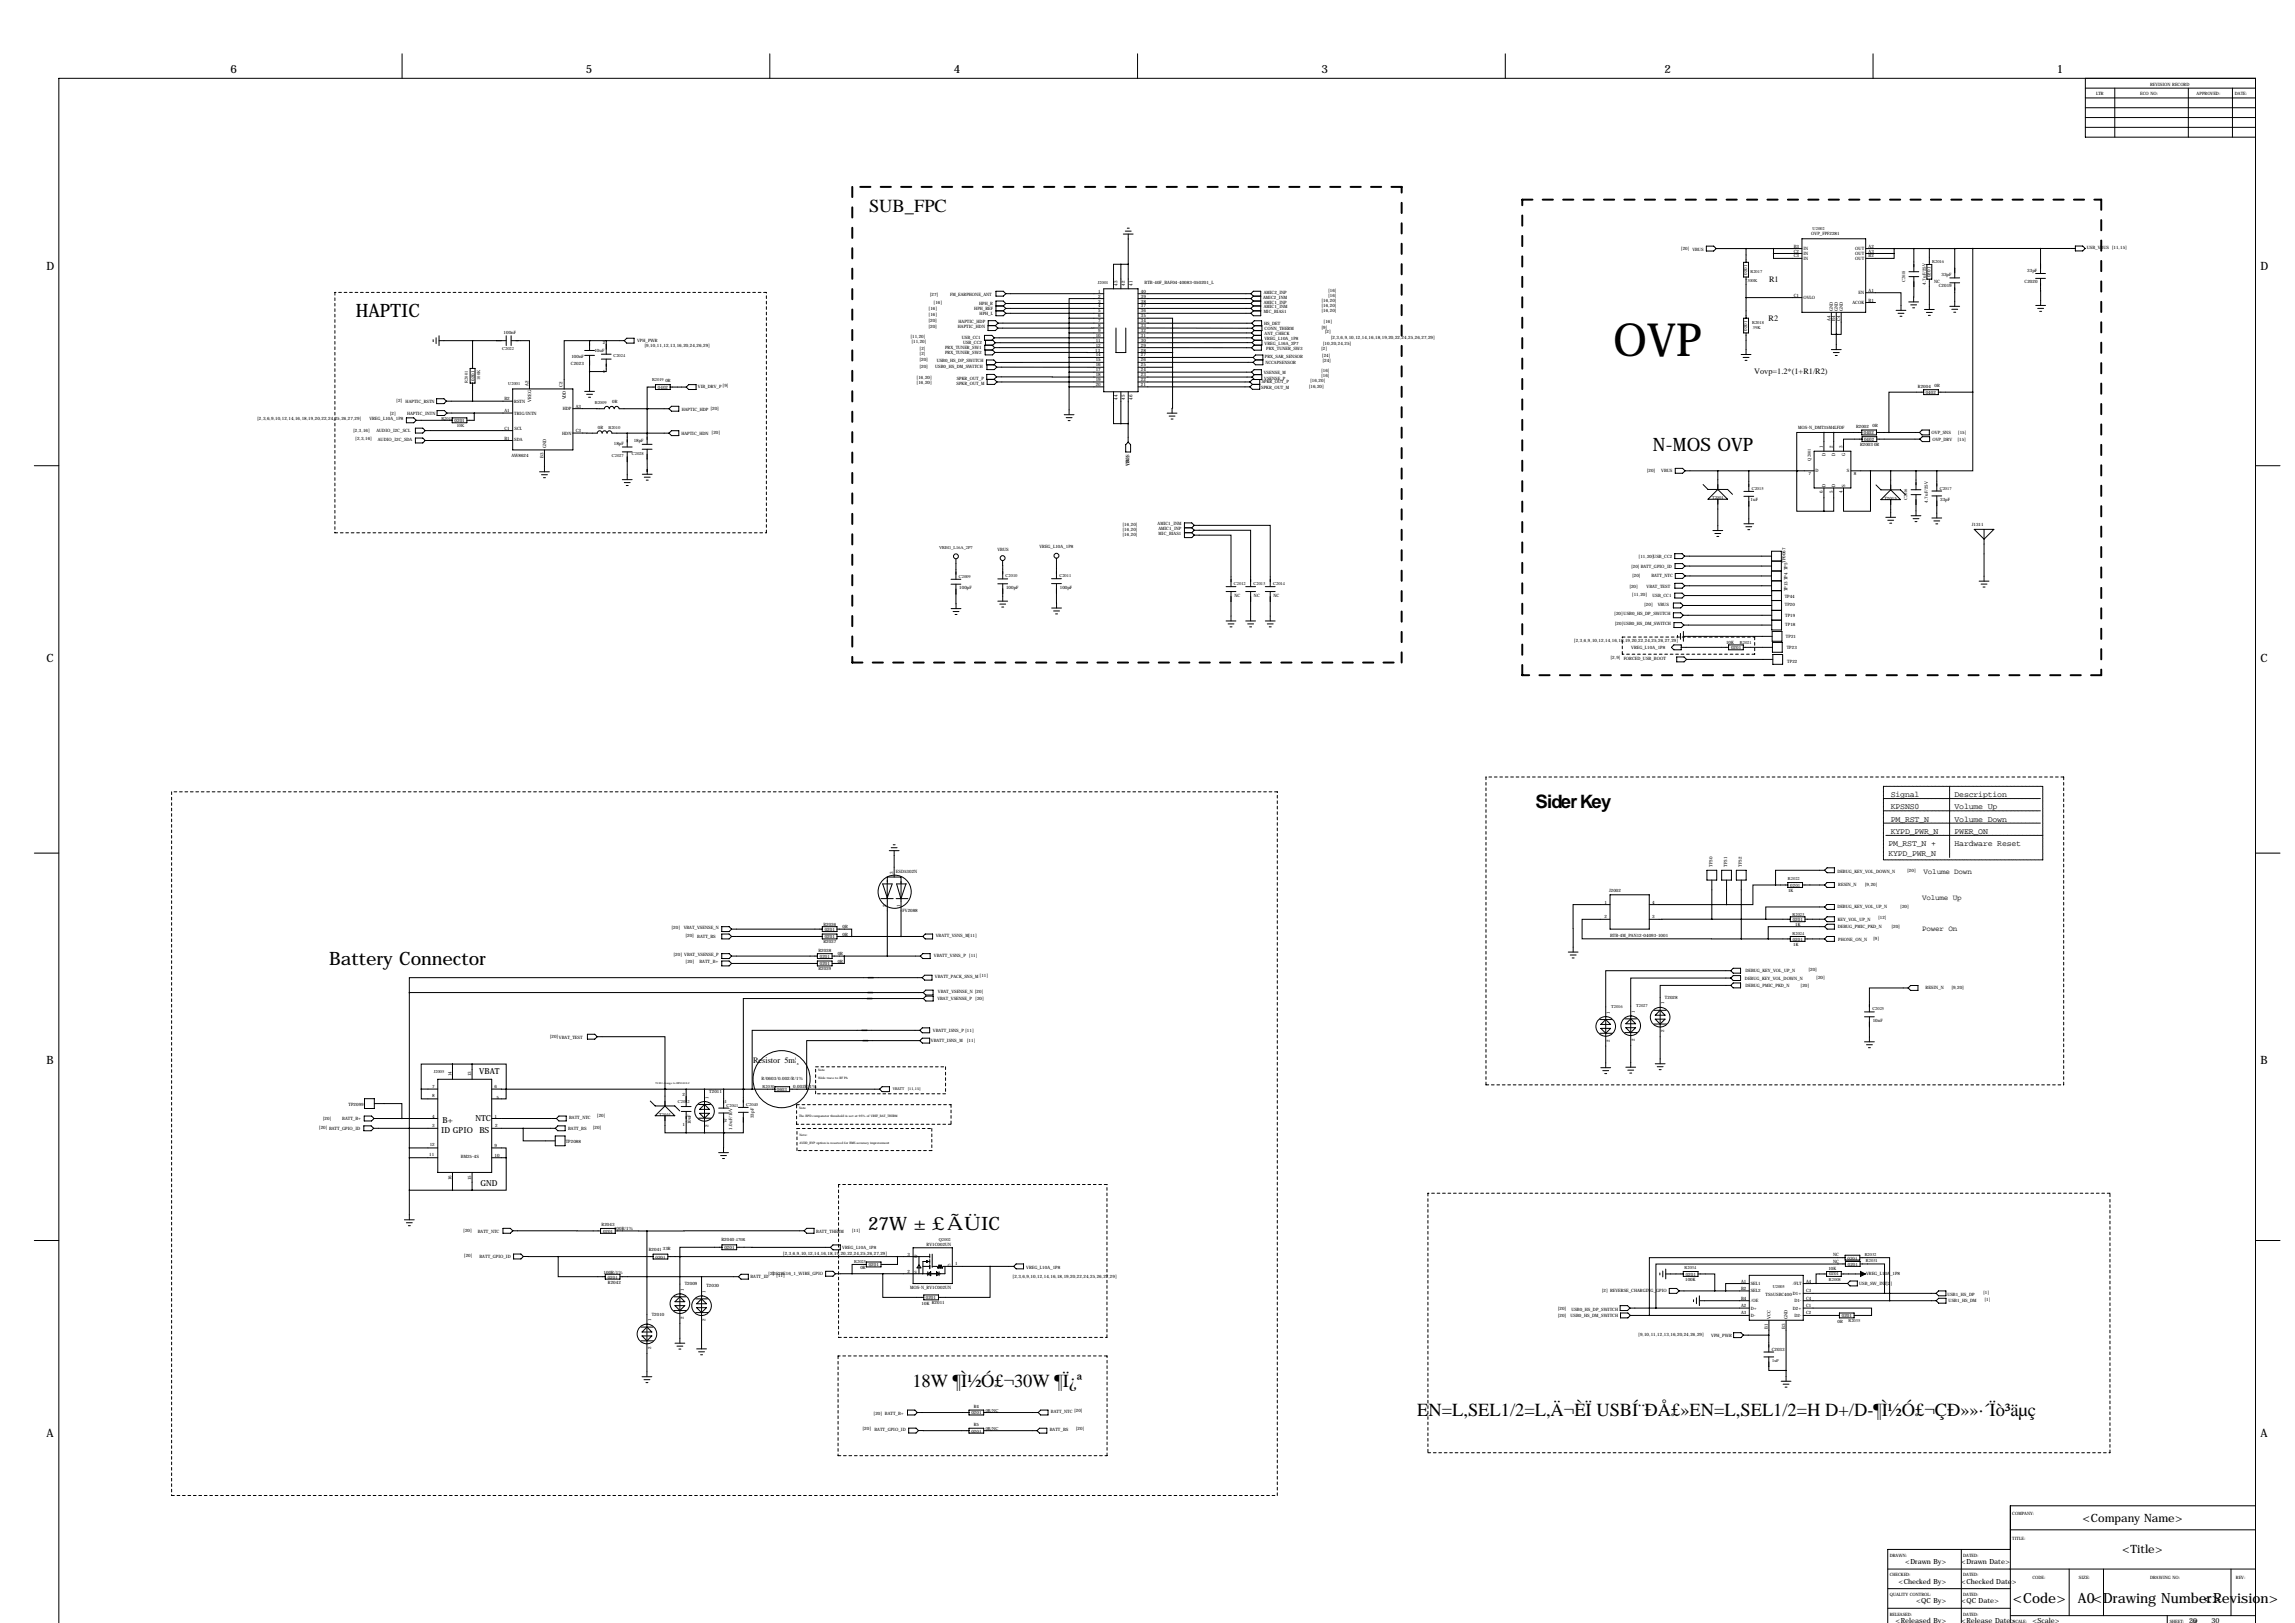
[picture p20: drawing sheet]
<svg xmlns="http://www.w3.org/2000/svg" width="1189mm" height="841mm" viewBox="0 0 1189 841" stroke-linecap="round" stroke-linejoin="round" font-family="sans-serif">
<defs><g id="words">
<text font-size="23.7" x="836" y="185">OVP</text>
<g font-size="9.6">
<text x="450" y="110">SUB_FPC</text>
<text x="184" y="164">HAPTIC</text>
<text x="856" y="234">N-MOS OVP</text>
<text x="795" y="418">Sider Key</text>
<text x="171" y="500">Battery Connector</text>
<text x="450" y="637">27W ±£ÃÜIC</text>
<text x="473" y="718">18W ¶Ì½Ó£¬30W ¶Ï¿ª</text>
<text x="734" y="733">EN=L,SEL1/2=L,Ä¬ÈÏ USBÍ¨ÐÅ£»EN=L,SEL1/2=H D+/D-¶Ì½Ó£¬ÇÐ»»·´Ïò³äµç</text>
</g>
<g font-size="7.3">
<text x="1043" y="831">&lt;Code&gt;</text>
<text x="1076" y="831">A0&lt;Drawing Number&gt;</text>
<text x="1141" y="831">&lt;Revision&gt;</text>
</g>
<g font-size="5.9">
<text x="119" y="38">6</text>
<text x="304" y="38">5</text>
<text x="494" y="38">4</text>
<text x="685" y="38">3</text>
<text x="862" y="38">2</text>
<text x="1066" y="38">1</text>
<text x="24" y="140">D</text>
<text x="1171" y="140">D</text>
<text x="24" y="343">C</text>
<text x="1171" y="343">C</text>
<text x="24" y="551">B</text>
<text x="1171" y="551">B</text>
<text x="24" y="744">A</text>
<text x="1171" y="744">A</text>
<text x="1079" y="788">&lt;Company Name&gt;</text>
<text x="1099" y="805">&lt;Title&gt;</text>
</g>
<g font-size="4.3">
<text x="916" y="146">R1</text>
<text x="916" y="166">R2</text>
<text x="909" y="193">Vovp=1.2*(1+R1/R2)</text>
<text x="979" y="413">Signal</text>
<text x="1012" y="413">Description</text>
<text x="979" y="419">KPSNS0</text>
<text x="1012" y="419">Volume Up</text>
<text x="979" y="426">PM_RST_N</text>
<text x="1012" y="426">Volume Down</text>
<text x="979" y="432">KYPD_PWR_N</text>
<text x="1012" y="432">PWER_ON</text>
<text x="978" y="438">PM_RST_N +</text>
<text x="978" y="443">KYPD_PWR_N</text>
<text x="1012" y="438">Hardware Reset</text>
<text x="390" y="550">Resistor 5m¦¸</text>
<text x="248" y="557">VBAT</text>
<text x="229" y="581">B+</text>
<text x="246" y="581">NTC</text>
<text x="228" y="587">ID GPIO</text>
<text x="248" y="587">BS</text>
<text x="249" y="614">GND</text>
</g>
<g font-size="4">
<text x="996" y="452">Volume Down</text>
<text x="996" y="466">Volume Up</text>
<text x="996" y="482">Power On</text>
</g>
<g font-size="3.6">
<text x="987" y="810">&lt;Drawn By&gt;</text>
<text x="1016" y="810">&lt;Drawn Date&gt;</text>
<text x="983" y="820">&lt;Checked By&gt;</text>
<text x="1016" y="820">&lt;Checked Date&gt;</text>
<text x="993" y="831">&lt;QC By&gt;</text>
<text x="1016" y="831">&lt;QC Date&gt;</text>
<text x="982" y="841">&lt;Released By&gt;</text>
<text x="1016" y="841">&lt;Release Date&gt;</text>
<text x="1053" y="841">&lt;Scale&gt;</text>
<text x="1134" y="841">20</text>
<text x="1146" y="841">30</text>
</g>
<g font-size="2.3">
<text x="1114" y="44">REVISION RECORD</text>
<text x="1086" y="49">LTR</text>
<text x="1109" y="49">ECO NO:</text>
<text x="1138" y="49">APPROVED:</text>
<text x="1158" y="49">DATE:</text>
<text x="939" y="119">U2002</text>
<text x="938" y="122">OVP_FPF2281</text>
<text x="871" y="130">[20] VBUS</text>
<text x="929" y="128">B3</text>
<text x="929" y="131">C2</text>
<text x="934" y="130">IN</text>
<text x="961" y="130">OUT</text>
<text x="968" y="128">A2</text>
<text x="968" y="131">A3</text>
<text x="1081" y="129">USB_VBUS [11,15]</text>
<text x="929" y="133">C3</text>
<text x="934" y="132">IN</text>
<text x="934" y="135">IN</text>
<text x="961" y="132">OUT</text>
<text x="961" y="135">OUT</text>
<text x="968" y="133">B2</text>
<text x="1001" y="136">R2016</text>
<text x="905" y="142" transform="rotate(-90 905 142)">0201</text>
<text x="907" y="141">R2017</text>
<text x="1000" y="144" transform="rotate(-90 1000 144)">0201</text>
<text x="1006" y="143">33pF</text>
<text x="1050" y="141">33pF</text>
<text x="569" y="147">J2001</text>
<text x="579" y="148" transform="rotate(-90 579 148)">43</text>
<text x="583" y="148" transform="rotate(-90 583 148)">42</text>
<text x="587" y="148" transform="rotate(-90 587 148)">41</text>
<text x="593" y="147">BTB-40F_BAF04-40083-050201_L</text>
<text x="905" y="146">300K</text>
<text x="987" y="146" transform="rotate(-90 987 146)">C2018</text>
<text x="998" y="147" transform="rotate(-90 998 147)">4.7uF/25V</text>
<text x="1002" y="146">NC</text>
<text x="1004" y="149">C2019</text>
<text x="1049" y="147">C2020</text>
<text x="482" y="153">[27]</text>
<text x="492" y="153">FM_EARPHONE_ANT</text>
<text x="569" y="152">1</text>
<text x="569" y="154">2</text>
<text x="591" y="154">39</text>
<text x="591" y="152">40</text>
<text x="654" y="155">AMIC2_INM</text>
<text x="655" y="152">AMIC2_INP</text>
<text x="688" y="151">[16]</text>
<text x="688" y="154">[16]</text>
<text x="929" y="154">C1</text>
<text x="934" y="155">OVLO</text>
<text x="963" y="152">EN</text>
<text x="968" y="151">A1</text>
<text x="481" y="161">[16]</text>
<text x="484" y="158">[16]</text>
<text x="505" y="160">HPH_REF</text>
<text x="507" y="158">HPH_R</text>
<text x="569" y="157">3</text>
<text x="569" y="159">4</text>
<text x="569" y="162">5</text>
<text x="591" y="162">36</text>
<text x="591" y="159">37</text>
<text x="591" y="157">38</text>
<text x="655" y="160">AMIC1_INM</text>
<text x="655" y="157">AMIC1_INP</text>
<text x="685" y="161">[16,20]</text>
<text x="685" y="159">[16,20]</text>
<text x="685" y="156">[16,20]</text>
<text x="949" y="161" transform="rotate(-90 949 161)">GND</text>
<text x="952" y="161" transform="rotate(-90 952 161)">GND</text>
<text x="955" y="161" transform="rotate(-90 955 161)">GND</text>
<text x="960" y="158">ACOK</text>
<text x="968" y="156">B1</text>
<text x="481" y="167">[20]</text>
<text x="481" y="163">[16]</text>
<text x="497" y="167">HAPTIC_HDP</text>
<text x="507" y="163">HPH_L</text>
<text x="569" y="164">6</text>
<text x="569" y="167">7</text>
<text x="591" y="167">34</text>
<text x="591" y="164">35</text>
<text x="655" y="162">MIC_BIAS1</text>
<text x="686" y="168">[16]</text>
<text x="908" y="168">R2018</text>
<text x="948" y="166" transform="rotate(-90 948 166)">A4</text>
<text x="951" y="166" transform="rotate(-90 951 166)">B4</text>
<text x="953" y="166" transform="rotate(-90 953 166)">C4</text>
<text x="261" y="173">100nF</text>
<text x="481" y="170">[20]</text>
<text x="496" y="170">HAPTIC_HDN</text>
<text x="569" y="169">8</text>
<text x="569" y="172">9</text>
<text x="591" y="172">32</text>
<text x="591" y="169">33</text>
<text x="655" y="168">HS_DET</text>
<text x="655" y="171">CONN_THERM</text>
<text x="655" y="174">ANT_CHECK</text>
<text x="685" y="170">[9]</text>
<text x="686" y="173">[2]</text>
<text x="905" y="171" transform="rotate(-90 905 171)">0201</text>
<text x="908" y="170">39K</text>
<text x="312" y="178">2</text>
<text x="330" y="177">VPH_PWR</text>
<text x="334" y="180">[9,10,11,12,13,16,20,24,26,29]</text>
<text x="472" y="175">[11,20]</text>
<text x="472" y="178">[11,20]</text>
<text x="498" y="176">USB_CC1</text>
<text x="499" y="178">USB_CC2</text>
<text x="568" y="174">10</text>
<text x="568" y="177">11</text>
<text x="568" y="180">12</text>
<text x="591" y="180">29</text>
<text x="591" y="177">30</text>
<text x="591" y="174">31</text>
<text x="655" y="176">VREG_L10A_1P8</text>
<text x="655" y="179">VREG_L16A_2P7</text>
<text x="685" y="179">[10,20,24,25]</text>
<text x="689" y="176">[2,3,6,9,10,12,14,16,18,19,20,22,24,25,26,27,29]</text>
<text x="260" y="182">C2022</text>
<text x="296" y="185">100nF</text>
<text x="308" y="182">10uF</text>
<text x="318" y="185">C2024</text>
<text x="476" y="184">[2]</text>
<text x="476" y="181">[2]</text>
<text x="490" y="184">PRX_TUNER_SW2</text>
<text x="490" y="181">PRX_TUNER_SW1</text>
<text x="567" y="182">13</text>
<text x="568" y="185">14</text>
<text x="591" y="185">27</text>
<text x="591" y="182">28</text>
<text x="655" y="186">PRX_SAR_SENSOR</text>
<text x="656" y="181">PRX_TUNER_SW3</text>
<text x="684" y="181">[2]</text>
<text x="685" y="185">[24]</text>
<text x="296" y="189">C2023</text>
<text x="476" y="190">[20]</text>
<text x="476" y="187">[20]</text>
<text x="484" y="191">USB0_HS_DM_SWITCH</text>
<text x="485" y="188">USB0_HS_DP_SWITCH</text>
<text x="568" y="187">15</text>
<text x="568" y="190">16</text>
<text x="591" y="190">25</text>
<text x="591" y="187">26</text>
<text x="655" y="188">NCCAPSENSOR</text>
<text x="685" y="188">[24]</text>
<text x="246" y="197" transform="rotate(-90 246 197)">0201</text>
<text x="249" y="197" transform="rotate(-90 249 197)">100K</text>
<text x="312" y="193">1</text>
<text x="338" y="197">R2019</text>
<text x="345" y="198">0R</text>
<text x="475" y="196">[16,20]</text>
<text x="496" y="197">SPKR_OUT_P</text>
<text x="568" y="192">17</text>
<text x="568" y="195">18</text>
<text x="568" y="197">19</text>
<text x="591" y="197">22</text>
<text x="591" y="195">23</text>
<text x="591" y="192">24</text>
<text x="655" y="194">VSENSE_M</text>
<text x="655" y="197">VSENSE_P</text>
<text x="679" y="198">[16,20]</text>
<text x="684" y="192">[16]</text>
<text x="684" y="195">[16]</text>
<text x="242" y="198" transform="rotate(-90 242 198)">R2001</text>
<text x="263" y="200">U2001</text>
<text x="274" y="200" transform="rotate(-90 274 200)">A2</text>
<text x="291" y="201" transform="rotate(-90 291 201)">C2</text>
<text x="341" y="201">0402</text>
<text x="362" y="201">VIB_DRV_P [9]</text>
<text x="475" y="199">[16,20]</text>
<text x="495" y="199">SPKR_OUT_M</text>
<text x="568" y="200">20</text>
<text x="591" y="200">21</text>
<text x="653" y="201">SPKR_OUT_M</text>
<text x="654" y="199">SPKR_OUT_P</text>
<text x="678" y="201">[16,20]</text>
<text x="994" y="201">R2004</text>
<text x="1002" y="201">0R</text>
<text x="205" y="208">[2]</text>
<text x="210" y="209">HAPTIC_RSTN</text>
<text x="261" y="207">B2</text>
<text x="266" y="209">RSTN</text>
<text x="275" y="208" transform="rotate(-90 275 208)">VREG</text>
<text x="293" y="207" transform="rotate(-90 293 207)">VDD</text>
<text x="308" y="209">B2009</text>
<text x="317" y="209">0R</text>
<text x="579" y="207" transform="rotate(-90 579 207)">44</text>
<text x="583" y="207" transform="rotate(-90 583 207)">45</text>
<text x="587" y="207" transform="rotate(-90 587 207)">46</text>
<text x="998" y="204">0402</text>
<text x="202" y="215">[2]</text>
<text x="211" y="215">HAPTIC_INTN</text>
<text x="261" y="213">A1</text>
<text x="266" y="215">TRIG/INTN</text>
<text x="291" y="212">HDP</text>
<text x="298" y="211">A3</text>
<text x="353" y="213">HAPTIC_HDP [20]</text>
<text x="133" y="217">[2,3,6,9,10,12,14,16,18,19,20,22,24,25,26,27,29]</text>
<text x="191" y="218">VREG_L10A_1P8</text>
<text x="229" y="217">R2012</text>
<text x="236" y="219">0201</text>
<text x="237" y="221">10K</text>
<text x="961" y="222">R2002</text>
<text x="970" y="221">0R</text>
<text x="183" y="224">[2,3,16]</text>
<text x="184" y="228">[2,3,16]</text>
<text x="195" y="224">AUDIO_I2C_SCL</text>
<text x="261" y="223">C1</text>
<text x="261" y="228">B1</text>
<text x="267" y="223">SCL</text>
<text x="291" y="225">HDN</text>
<text x="298" y="224">C3</text>
<text x="310" y="222">0R</text>
<text x="315" y="222">B2010</text>
<text x="353" y="225">HAPTIC_HDN [20]</text>
<text x="932" y="222">MOS-N_DMT35M4LFDF</text>
<text x="966" y="225">0402</text>
<text x="1001" y="225">OVP_SNS</text>
<text x="1014" y="225">[15]</text>
<text x="196" y="228">AUDIO_I2C_SDA</text>
<text x="266" y="228">SDA</text>
<text x="283" y="232" transform="rotate(-90 283 232)">GND</text>
<text x="318" y="230">18pF</text>
<text x="328" y="229">18pF</text>
<text x="944" y="232" transform="rotate(-90 944 232)">1</text>
<text x="949" y="232" transform="rotate(-90 949 232)">2</text>
<text x="954" y="232" transform="rotate(-90 954 232)">3</text>
<text x="964" y="231">R2003</text>
<text x="966" y="228">0402</text>
<text x="971" y="231">0R</text>
<text x="1001" y="229">OVP_DRV</text>
<text x="1014" y="228">[15]</text>
<text x="265" y="236">AW8624</text>
<text x="282" y="237" transform="rotate(-90 282 237)">B3</text>
<text x="317" y="237">C2027</text>
<text x="327" y="236">C2028</text>
<text x="938" y="239" transform="rotate(-90 938 239)">Q2001</text>
<text x="946" y="236" transform="rotate(-90 946 236)">D</text>
<text x="951" y="236" transform="rotate(-90 951 236)">D</text>
<text x="956" y="236" transform="rotate(-90 956 236)">G</text>
<text x="585" y="241" transform="rotate(-90 585 241)">VBUS</text>
<text x="585" y="241" transform="rotate(-90 585 241)">[20]</text>
<text x="853" y="245">[20]</text>
<text x="861" y="245">VBUS</text>
<text x="937" y="246">7</text>
<text x="941" y="245">D</text>
<text x="957" y="245">S</text>
<text x="960" y="246">8</text>
<text x="946" y="252" transform="rotate(-90 946 252)">D</text>
<text x="951" y="252" transform="rotate(-90 951 252)">D</text>
<text x="956" y="252" transform="rotate(-90 956 252)">S</text>
<text x="907" y="254">C2015</text>
<text x="944" y="256" transform="rotate(-90 944 256)">6</text>
<text x="949" y="256" transform="rotate(-90 949 256)">5</text>
<text x="954" y="256" transform="rotate(-90 954 256)">4</text>
<text x="1005" y="254">C2017</text>
<text x="887" y="259">T2001</text>
<text x="907" y="260">1uF</text>
<text x="976" y="259">T2015</text>
<text x="988" y="259" transform="rotate(-90 988 259)">C2016</text>
<text x="999" y="260" transform="rotate(-90 999 260)">4.7uF/25V</text>
<text x="1005" y="260">33pF</text>
<text x="581" y="272">[16,20]</text>
<text x="581" y="275">[16,20]</text>
<text x="600" y="272">AMIC1_INM</text>
<text x="600" y="275">AMIC1_INP</text>
<text x="1021" y="273">J1311</text>
<text x="581" y="278">[16,20]</text>
<text x="600" y="277">MIC_BIAS1</text>
<text x="486" y="284">VREG_L16A_2P7</text>
<text x="517" y="286">VBUS</text>
<text x="538" y="284">VREG_L10A_1P8</text>
<text x="845" y="294">[20] BATT_GPIO_ID</text>
<text x="849" y="289">[11,20]USB_CC2</text>
<text x="925" y="292" transform="rotate(-90 925 292)">TP0067</text>
<text x="497" y="299">C2009</text>
<text x="521" y="299">C2010</text>
<text x="549" y="299">C2011</text>
<text x="845" y="299">[20]</text>
<text x="855" y="299">BATT_NTC</text>
<text x="497" y="305">100pF</text>
<text x="521" y="305">100pF</text>
<text x="549" y="305">100pF</text>
<text x="639" y="303">C2012</text>
<text x="649" y="303">C2013</text>
<text x="660" y="303">C2014</text>
<text x="844" y="304">[20]</text>
<text x="853" y="305">VBAT_TEST</text>
<text x="639" y="309">NC</text>
<text x="650" y="309">NC</text>
<text x="660" y="309">NC</text>
<text x="845" y="309">[11,20]</text>
<text x="856" y="309">USB_CC1</text>
<text x="925" y="310">TP44</text>
<text x="926" y="306" transform="rotate(-90 926 306)">TP13TP4 TP5</text>
<text x="852" y="314">[20]</text>
<text x="859" y="314">VBUS</text>
<text x="925" y="314">TP20</text>
<text x="836" y="319">[20] USB0_HS_DP_SWITCH</text>
<text x="837" y="324">[20]USB0_HS_DM_SWITCH</text>
<text x="925" y="319">TP19</text>
<text x="925" y="324">TP18</text>
<text x="815" y="332">[2,3,6,9,10,12,14,16,18,19,20,22,24,25,26,27,29]</text>
<text x="894" y="334">10K</text>
<text x="901" y="333">R2021</text>
<text x="925" y="330">TP21</text>
<text x="834" y="342">[2,9] FORCED_USB_BOOT</text>
<text x="845" y="336">VREG_L10A_1P8</text>
<text x="897" y="336">0201</text>
<text x="926" y="336">TP23</text>
<text x="926" y="343">TP22</text>
<text x="887" y="449" transform="rotate(-90 887 449)">TP30</text>
<text x="895" y="449" transform="rotate(-90 895 449)">TP31</text>
<text x="902" y="449" transform="rotate(-90 902 449)">TP32</text>
<text x="463" y="453" transform="rotate(-90 463 453)">3</text>
<text x="464" y="452">ESD5302N</text>
<text x="926" y="456">R2022</text>
<text x="952" y="452">DEBUG_KEY_VOL_DOWN_N</text>
<text x="988" y="452">[20]</text>
<text x="834" y="462">J2002</text>
<text x="927" y="459">0201</text>
<text x="952" y="459">RESIN_N</text>
<text x="966" y="459">[9,20]</text>
<text x="926" y="462">1K</text>
<text x="459" y="470" transform="rotate(-90 459 470)">2</text>
<text x="466" y="470" transform="rotate(-90 466 470)">1</text>
<text x="468" y="472">FV2088</text>
<text x="831" y="468">1</text>
<text x="856" y="468">4</text>
<text x="952" y="471">DEBUG_KEY_VOL_UP_N</text>
<text x="984" y="470">[20]</text>
<text x="427" y="479">R2036</text>
<text x="831" y="476">2</text>
<text x="856" y="476">3</text>
<text x="929" y="474">R2023</text>
<text x="929" y="477">0201</text>
<text x="930" y="480">1K</text>
<text x="952" y="477">KEY_VOL_UP_N</text>
<text x="973" y="476">[12]</text>
<text x="348" y="481">[20]</text>
<text x="354" y="481">VBAT_VSENSE_N</text>
<text x="355" y="486">[20]</text>
<text x="361" y="486">BATT_BS</text>
<text x="427" y="482">0201</text>
<text x="437" y="481">0R</text>
<text x="437" y="485">0R</text>
<text x="485" y="485">VBATT_VSNS_M[11]</text>
<text x="834" y="485">BTB-4M_PAN12-04093-1001</text>
<text x="929" y="484">R2024</text>
<text x="952" y="481">DEBUG_PMIC_PKD_N</text>
<text x="980" y="481">[20]</text>
<text x="427" y="489">R2037</text>
<text x="427" y="486">0201</text>
<text x="929" y="487">0201</text>
<text x="929" y="490">1K</text>
<text x="952" y="487">PHONE_ON_N</text>
<text x="970" y="487">[9]</text>
<text x="349" y="495">[20] VBAT_VSENSE_P</text>
<text x="424" y="493">R2038</text>
<text x="425" y="496">0201</text>
<text x="434" y="495">0R</text>
<text x="484" y="496">VBATT_VSNS_P [11]</text>
<text x="355" y="499">[20]</text>
<text x="362" y="499">BATT_B+</text>
<text x="424" y="503">R2039</text>
<text x="425" y="500">0201</text>
<text x="434" y="499">0R</text>
<text x="904" y="503">DEBUG_KEY_VOL_UP_N</text>
<text x="937" y="503">[20]</text>
<text x="484" y="506">VBATT_PACK_SNS_M[11]</text>
<text x="904" y="507">DEBUG_KEY_VOL_DOWN_N</text>
<text x="941" y="507">[20]</text>
<text x="486" y="515">VBAT_VSENSE_N [20]</text>
<text x="904" y="511">DEBUG_PMIC_PKD_N</text>
<text x="933" y="511">[20]</text>
<text x="998" y="513">RESIN_N</text>
<text x="1011" y="512">[9,20]</text>
<text x="486" y="518">VBAT_VSENSE_P [20]</text>
<text x="848" y="522">T2027</text>
<text x="862" y="520" transform="rotate(-90 862 520)">1</text>
<text x="862" y="517">T2028</text>
<text x="834" y="525" transform="rotate(-90 834 525)">1</text>
<text x="835" y="522">T2016</text>
<text x="847" y="525" transform="rotate(-90 847 525)">1</text>
<text x="970" y="523">C2025</text>
<text x="970" y="529">10nF</text>
<text x="285" y="538">[20]VBAT_TEST</text>
<text x="482" y="540">VBATT_ISNS_M</text>
<text x="483" y="535">VBATT_ISNS_P [11]</text>
<text x="501" y="540">[11]</text>
<text x="834" y="540" transform="rotate(-90 834 540)">2</text>
<text x="847" y="539" transform="rotate(-90 847 539)">2</text>
<text x="862" y="535" transform="rotate(-90 862 535)">2</text>
<text x="225" y="556">J2005</text>
<text x="234" y="558" transform="rotate(-90 234 558)">14</text>
<text x="244" y="558" transform="rotate(-90 244 558)">13</text>
<text x="224" y="564">7</text>
<text x="256" y="564">6</text>
<text x="394" y="560">R/0603/0.002/R/1%</text>
<text x="395" y="564">R2030</text>
<text x="411" y="563">0.002R/1%</text>
<text x="224" y="568">8</text>
<text x="257" y="569">5</text>
<text x="354" y="568">2</text>
<text x="367" y="569" transform="rotate(-90 367 569)">1</text>
<text x="367" y="566">T2011</text>
<text x="402" y="565">0603</text>
<text x="181" y="573">TP2099</text>
<text x="351" y="571">C2042</text>
<text x="375" y="571">1</text>
<text x="376" y="573">C2041</text>
<text x="387" y="573">C2040</text>
<text x="167" y="580">[20]</text>
<text x="177" y="580">BATT_B+</text>
<text x="224" y="579">4</text>
<text x="256" y="579">1</text>
<text x="295" y="579">BATT_NTC</text>
<text x="309" y="579">[20]</text>
<text x="341" y="578">T2044</text>
<text x="375" y="581">2</text>
<text x="391" y="579" transform="rotate(-90 391 579)">33pF</text>
<text x="165" y="585">[20] BATT_GPIO_ID</text>
<text x="224" y="584">3</text>
<text x="256" y="584">2</text>
<text x="294" y="585">BATT_BS</text>
<text x="307" y="585">[20]</text>
<text x="354" y="583">1</text>
<text x="358" y="582" transform="rotate(-90 358 582)">10uF</text>
<text x="367" y="584" transform="rotate(-90 367 584)">2</text>
<text x="379" y="585" transform="rotate(-90 379 585)">1.0uF/10V</text>
<text x="223" y="594">12</text>
<text x="293" y="592">TP2088</text>
<text x="222" y="599">11</text>
<text x="239" y="600">BM25-4S</text>
<text x="256" y="594">9</text>
<text x="256" y="599">10</text>
<text x="234" y="611" transform="rotate(-90 234 611)">16</text>
<text x="244" y="611" transform="rotate(-90 244 611)">15</text>
<text x="312" y="635">R2043</text>
<text x="240" y="638">[20]</text>
<text x="248" y="639">BATT_NTC</text>
<text x="312" y="639">0201</text>
<text x="318" y="637">100R/1%</text>
<text x="423" y="638">BATT_THERM</text>
<text x="441" y="638">[11]</text>
<text x="336" y="648">R2041</text>
<text x="343" y="647">33R</text>
<text x="374" y="643">R2040</text>
<text x="375" y="647">0201</text>
<text x="381" y="643">470R</text>
<text x="436" y="647">VREG_L10A_1P8</text>
<text x="480" y="646">RV1C002UN</text>
<text x="486" y="643">Q2002</text>
<text x="240" y="651">[20]</text>
<text x="248" y="652">BATT_GPIO_ID</text>
<text x="340" y="652">0201</text>
<text x="406" y="650">[2,3,6,9,10,12,14,16,18,19,20,22,24,25,26,27,29]</text>
<text x="470" y="650">3</text>
<text x="474" y="652">D</text>
<text x="950" y="654">NC</text>
<text x="950" y="651">NC</text>
<text x="957" y="652">0201</text>
<text x="966" y="651">R2032</text>
<text x="967" y="654">R2031</text>
<text x="313" y="660">100R/1%</text>
<text x="443" y="654">R2025</text>
<text x="446" y="657">0R</text>
<text x="450" y="656">0201</text>
<text x="470" y="659">2</text>
<text x="491" y="656">G</text>
<text x="495" y="655">1</text>
<text x="532" y="657">VREG_L10A_1P8</text>
<text x="873" y="657">R2034</text>
<text x="947" y="658">10K</text>
<text x="957" y="656">0201</text>
<text x="315" y="662">0201</text>
<text x="315" y="665">R2042</text>
<text x="355" y="666">T2009</text>
<text x="389" y="662">BATT_ID</text>
<text x="398" y="660">[2]DS28E16_1_WIRE_GPIO</text>
<text x="402" y="662">[11]</text>
<text x="474" y="660">S</text>
<text x="525" y="662">[2,3,6,9,10,12,14,16,18,19,20,22,24,25,26,27,29]</text>
<text x="873" y="664">100K</text>
<text x="873" y="661">0201</text>
<text x="902" y="664">A1</text>
<text x="907" y="666">SEL1</text>
<text x="929" y="666">/FLT</text>
<text x="936" y="664">A4</text>
<text x="947" y="663">R2008</text>
<text x="947" y="660">0201</text>
<text x="963" y="666">USB_SW_INT[2]</text>
<text x="967" y="660">VREG_L10A_1P8</text>
<text x="354" y="669" transform="rotate(-90 354 669)">1</text>
<text x="366" y="670" transform="rotate(-90 366 670)">1</text>
<text x="366" y="667">T2030</text>
<text x="471" y="668">MOS-N_RV1C002UN</text>
<text x="830" y="669">[2] REVERSE_CHARGING_GPIO</text>
<text x="902" y="668">B2</text>
<text x="907" y="669">SEL2</text>
<text x="915" y="672">TS5USBC400</text>
<text x="918" y="667">U2005</text>
<text x="929" y="671">D1+</text>
<text x="936" y="669">C3</text>
<text x="1009" y="671">USB1_HS_DP</text>
<text x="1027" y="670">[1]</text>
<text x="477" y="676">10K R2011</text>
<text x="480" y="673">0201</text>
<text x="902" y="673">B4</text>
<text x="902" y="677">A2</text>
<text x="907" y="675">/OE</text>
<text x="930" y="675">D1-</text>
<text x="936" y="673">C4</text>
<text x="936" y="677">C1</text>
<text x="1009" y="674">USB1_HS_DM</text>
<text x="1028" y="674">[1]</text>
<text x="338" y="681">T2010</text>
<text x="354" y="683" transform="rotate(-90 354 683)">2</text>
<text x="807" y="679">[20]</text>
<text x="807" y="682">[20]</text>
<text x="814" y="682">USB0_HS_DM_SWITCH</text>
<text x="814" y="679">USB0_HS_DP_SWITCH</text>
<text x="902" y="681">A3</text>
<text x="907" y="678">D+</text>
<text x="907" y="682">D-</text>
<text x="917" y="683" transform="rotate(-90 917 683)">VCC</text>
<text x="926" y="683" transform="rotate(-90 926 683)">GND</text>
<text x="929" y="678">D2+</text>
<text x="930" y="682">D2-</text>
<text x="936" y="681">C2</text>
<text x="954" y="682">0201</text>
<text x="337" y="684" transform="rotate(-90 337 684)">1</text>
<text x="366" y="684" transform="rotate(-90 366 684)">2</text>
<text x="916" y="688" transform="rotate(-90 916 688)">B1</text>
<text x="925" y="688" transform="rotate(-90 925 688)">B3</text>
<text x="952" y="685">0R</text>
<text x="958" y="685">R2035</text>
<text x="849" y="692">[9,10,11,12,13,16,20,24,26,29]</text>
<text x="886" y="692">VPH_PWR</text>
<text x="337" y="699" transform="rotate(-90 337 699)">2</text>
<text x="918" y="700">C2033</text>
<text x="918" y="705">1uF</text>
<text x="504" y="729">R4</text>
<text x="511" y="731">0R/NC</text>
<text x="544" y="732">BATT_NTC [20]</text>
<text x="453" y="733">[20] BATT_B+</text>
<text x="503" y="733">0201</text>
<text x="447" y="741">[20]</text>
<text x="453" y="741">BATT_GPIO_ID</text>
<text x="503" y="742">0201</text>
<text x="504" y="739">R5</text>
<text x="511" y="741">0R/NC</text>
<text x="544" y="741">BATT_BS</text>
<text x="557" y="741">[20]</text>
<text x="1042" y="785">COMPANY:</text>
<text x="1042" y="797">TITLE:</text>
<text x="979" y="806">DRAWN:</text>
<text x="1017" y="806">DATED:</text>
<text x="979" y="817">CHECKED:</text>
<text x="1017" y="817">DATED:</text>
<text x="1053" y="818">CODE:</text>
<text x="1077" y="818">SIZE:</text>
<text x="1114" y="818">DRAWING NO:</text>
<text x="1158" y="818">REV:</text>
<text x="979" y="827">QUALITY CONTROL:</text>
<text x="1017" y="827">DATED:</text>
<text x="979" y="837">RELEASED:</text>
<text x="1017" y="837">DATED:</text>
<text x="1043" y="841">SCALE:</text>
<text x="1124" y="841">SHEET:</text>
<text x="1136" y="841">OF</text>
</g>
<g font-size="2">
<text x="462" y="565">VBATT</text>
<text x="470" y="565">[11,15]</text>
</g>
<g font-size="1.6">
<text x="424" y="555">Note</text>
<text x="424" y="559">Wide trace to RF PA</text>
<text x="414" y="575">Note</text>
<text x="414" y="578">The BPD comparator threshold is set at 95% of VREF_BAT_THERM</text>
<text x="414" y="588">Note:</text>
<text x="414" y="593">AVDD_BYP option is reserved for BMS accuracy improvement</text>
</g>
<text font-size="1.3" x="340" y="561">T1301 change to DFN1610-2</text>
</g></defs>
<path d="M442 97v246M726 97h-284M789 103h299M1088 103v247M442 343h284M726 343v-246M789 350v-247M1088 350h-299" fill="none" stroke="#000" stroke-width="1" stroke-dasharray="5.3 5.3"/>
<g fill="none" stroke="#000" stroke-width=".52">
<path d="M208 28v13M399 28v13M589 28v13M780 28v13M970 28v13M1080 41v30h88M1080 56h88M1080 46h88M1080 51h88M1096 46v25M1134 46v25M1156 46v25"/>
<path d="M1080 61h88M1080 66h88M583 120h3M584 118h1M581 137h-4v13M581 137v13M581 137h3M582 121h5M584 121v29M884 127h4l1 2-1 1h-4zM889 129h44M903 136h3v7h-3z"/>
<path d="M904 129v7M919 131v3h14M919 131h14M919 129v2M933 124h33v38h-33zM966 129h47M966 131h15M981 131v3h-15M981 129v2M991 129v12M998 137h3v8h-3zM999 129v8"/>
<path d="M1013 129v15M1022 129h-9M1022 129h53M1022 129v74M1057 129v13M1075 127h4l1 2-1 1h-4zM516 151h4l1 1-1 1h-4zM516 158h4M520 158l1 2M521 152h51M521 157h51M521 160h51"/>
<path d="M521 157l-1-1h-4v8h4l1-2M521 160l-1 1M521 157l-1 1M572 155h-18v10M572 150h18v53h-18zM590 152h58M590 155h58M590 157h58M590 160h58M648 152l1-1h4v13h-4l-1-2M648 152l1 1M648 155l1 1"/>
<path d="M648 160l1 1M648 157l1 1M649 153h4M649 158h4M649 156h4M649 153l-1 2M649 158l-1 2M649 156l-1 1M904 154h29M904 143v22M966 152h19v9M966 157h6"/>
<path d="M989 156h5M989 141h5M989 143h5M990 158h3M991 159h1M991 143v13M999 145v15M1010 146h5M1010 144h5M1010 159h5M1013 146v13M1055 144h5"/>
<path d="M1055 142h5M1055 158h5M1056 160h3M1057 144v14M224 176v1M226 175v3M227 176h35M227 174v5M245 176v15M262 174v5M265 176h9v25M265 174v5"/>
<path d="M305 176h-13v26M305 176h.1M305 176h18M305 176v6M314 176v7M323 176l2-1h3v3h-3zM510 176v3M514 179l1 1M515 175h57M515 175l-1-1h-4v2h4l2 2M515 175l-1 1M516 178h56"/>
<path d="M516 178l-2 1h-4v2h4l1-1M516 169l1 1M516 161h4M517 167h55M517 167l-1 2h-4v2h4l1-1M517 167l-1-1h-4v3M520 161l1 1M521 162h51M554 165h18M554 172h18M554 165v50M572 170h-55"/>
<path d="M578 170v13h5v-13M590 167h58M590 165h17v18M590 172h58M590 162h58M590 170h59M590 175h58M648 172l2 2M648 175l2 1h4v3h-4l-2 1M648 167l2-1h4v5h-4l-2 1M648 167l2 2h4M649 177l-59 1"/>
<path d="M649 177l1 2M649 170l1 1M649 161h4M649 161l-1 1M650 174h3M650 174l-2 1M650 176l-1 1M653 179v2h-3l-2-1M653 171v5M654 169h-4l-1 1M903 165h3v7h-3zM904 172v12"/>
<path d="M949 162v11h2M951 173h.1M951 162v19M954 162v11h-3M982 161h5M983 162h3M984 164h1M997 160h5M998 162h3M999 163h1M1011 160h3M1012 162h1"/>
<path d="M1057 161h1M244 191h2v7h-2zM245 198v10M303 182h5M303 184h5M305 184v19M312 186h5M312 183h5M314 186v6h-9M340 199h7v3h-7zM510 181h4l1 2-1 1h-4zM511 194h4l1 1-1 1h-4z"/>
<path d="M511 189v2h4l1-1M511 197h4l1 1-1 1h-4zM515 180h57M515 183h57M516 188l-1-2h-4v3h4l1 1M516 188l-1 1M516 195h56M516 190h56M516 198h56M554 185h18M554 193h18M572 188h-56"/>
<path d="M590 183h17M590 190h17M590 180h58M590 185h59M590 188h59M590 193h58M590 195h59M590 198h57M607 190v24M607 183v7M647 198l2 1M648 193l2 1h4v3h-5l-2 1"/>
<path d="M648 193l2-2h3v3M649 195l1 2M649 199h4M649 199l-2 1M649 185l1-1h4v5h-4l-1-1M649 185l1 1M650 194l-1 1M650 186h4M650 186l-1 2M653 197v5h-4l-2-2M902 184h5M903 185h3"/>
<path d="M904 187h1M949 181h5M950 183h3M951 184h1M211 216h3l2 2-2 1h-3zM216 218h18M226 207h4l1 1-1 1h-4zM226 213h4l1 1-1 1h-4zM231 208h35M231 214h35M234 216h8v3h-8zM246 214v4h-4"/>
<path d="M266 201h31v32h-31zM297 212h16M303 203h5M304 204h3M305 206h1M313 212a1.3 1.3 0 0 1 1-2 1.4 1.4 0 0 1 2 2M316 212a1.3 1.3 0 0 1 1-2 1.3 1.3 0 0 1 1 2M318 212a1.3 1.3 0 0 1 1-2 1.4 1.4 0 0 1 2 2M321 212h26M335 212h.1M335 212v18M340 200h-5v12"/>
<path d="M347 212l1-2h4v3h-4zM347 200h8M355 200l2-1h4v3h-4zM551 215h5M552 216h3M553 218h1M554 200h18M577 203v16h4M581 203v16M581 219h3M584 219v10M584 203v16"/>
<path d="M590 200h57M605 214h5M606 216h3M607 217h1M996 203h-17v21M996 202h8v2h-8zM1004 203h18M1022 203v41h-19M215 222h4l1 1-1 1h-4zM215 227h4l1 1-1 1h-4zM220 223h46M220 228h46"/>
<path d="M282 233v11M297 224h12a1.3 1.3 0 0 1 2-1 1.3 1.3 0 0 1 1 1 1.3 1.3 0 0 1 1-1 1.3 1.3 0 0 1 1 1 1.3 1.3 0 0 1 2-1 1.3 1.3 0 0 1 1 1h30M322 232h5M322 234h5M325 224v8M325 234v14M333 230h5M333 233h5M335 233v13M347 224l1-1h4v3h-4zM583 230l1-1 2 1v4h-3zM940 234h19v19h-19z"/>
<path d="M945 224h-14v20M945 224v10M945 224h19M950 224v10M964 223h8v2h-8zM965 227h-10v7M965 226h7v3h-7zM972 224h22M972 227h23M994 224l2-1h3v2h-3zM995 227l1-1h4v3h-4zM18 241h12"/>
<path d="M280 244h5M281 246h3M282 247h1M322 248h5M323 250h3M324 251h1M333 246h5M334 247h3M335 249h1M868 243h4l1 1-1 1h-4zM873 244h67M882 251l3 3h10l2 2"/>
<path d="M890 254l5 5h-10zM890 244v10M890 259v16M903 255h5M903 257h5M906 244v11M906 257v14M931 244h.1M931 244v21h14M945 253v12M950 253v12h-5M959 244h44"/>
<path d="M969 244v21h-14v-12M972 251l2 3h11l2 2M974 259l5-5 6 5zM979 244v10M979 259v9M990 254h5M990 256h5M993 244v10M993 256v11M1001 254h5M1001 257h5M1003 244v10"/>
<path d="M1003 257v11M1168 241h13M614 276h3M614 273h3M617 276l2 1M617 273l2 2M619 277h19v27M619 272h39v32M619 275h29v29M619 272l-2-1h-3v7h3l2-1M619 272l-2 1M619 275l-2 1"/>
<path d="M887 275h5M888 276h3M889 278h1M903 271h5M904 273h3M905 274h1M977 268h5M978 269h3M979 271h1M990 267h5M991 269h3M992 270h1"/>
<path d="M1001 268h5M1002 270h3M1003 271h1M1023 274h10l-5 5zM1028 274v27M495 289v11M517 300h5M519 290v10M545 300h5M547 289v11M868 287h3l2 1-2 1h-3zM868 292h4l1 1-1 1h-4z"/>
<path d="M868 297h4l1 1-1 2h-4zM873 288h45M873 293h45M873 298h45M918 296v-10h5v40h-5v-25M918 291h5M923 296h-5v5h5M493 300h5M493 303h5M493 315h5M494 317h3M495 318h1"/>
<path d="M495 303v12M517 302h5M517 311h5M518 313h3M519 314h1M519 302v9M545 302h5M545 315h5M546 316h3M547 318h1M547 302v13M635 304h5"/>
<path d="M635 306h5M638 306v16M645 304h5M645 306h5M648 306v16M655 304h6M655 306h6M658 306v16M867 312h4l1 2-1 1h-4zM867 317h4l1 2-1 1h-4zM868 307h3l2 1-2 2h-3zM868 302h3l2 1-2 2h-3z"/>
<path d="M872 314h46M872 319h46M873 308h45M873 303h45M918 306h5M918 311h5M918 316h5M1025 301h5M1026 303h3M1027 304h1M635 322h5M636 323h3"/>
<path d="M637 325h1M645 322h5M646 323h3M647 325h1M655 322h6M656 323h4M658 325h1M867 334h4v3h-4l-1-2zM867 323h4l1 1-1 1h-4zM869 329v1M871 328v3M871 335h24"/>
<path d="M872 330h46M872 327v5M872 324h46M895 334h8v3h-8zM903 335h15M918 321h5M918 327h5v5h-5zM918 333h5v5h-5zM918 339h5v5h-5zM869 340h3l2 2-2 1h-3zM874 342h44M462 439h3"/>
<path d="M463 438h1M18 442h12M457 458h5l-2 7-3-7M461 441h5M463 441v13M469 458l-2 7M470 458h-6l3 8M884 451h5v5h-5zM887 456v20M892 451h5v5h-5zM894 456v13M899 451h6v5h-6z"/>
<path d="M902 456v30M920 458h-12v11h-14M920 458h6M926 457h8v3h-8zM934 458h11M945 451h-25v7M945 458l1-1h4v3h-4zM945 451l1-1h4v2h-4zM1168 442h13M374 480h4l1 1-1 2h-4zM426 480h8v3h-8zM456 465h7"/>
<path d="M464 465h6M834 469h-19v24M834 476h-14v10h82M834 463h20v18h-20zM854 469h40M887 476h-33M887 476h40M927 475h8v2h-8zM935 476h10M945 480h-29v6M945 470h-30v6M945 476l1-1h4v2h-4z"/>
<path d="M945 480l1-1h4v2h-4zM945 470l1-1h4v2h-4zM374 484h4l1 1-1 1h-4zM374 494h4l1 1-1 1h-4zM374 498h4l1 1-1 1h-4zM379 485h47M379 495h44M379 499h44M379 481h47M423 494h8v2h-8zM423 498h8v2h-8zM426 484h8v2h-8z"/>
<path d="M431 495h46M434 481h7v4M434 485h44M437 495v4h-6M467 485v-31h-7v41M477 495l1-1h4v2h-4zM479 484h4v2h-4l-1-1zM812 493h5M813 495h3M814 496h1M902 486h25M927 485h8v3h-8z"/>
<path d="M935 486h10M945 486l1-1h4v3h-4zM212 514h238M212 514v118M449 517h-64v47M450 506h-238v8M452 517h26M452 514h26M452 506h26M478 514l2-1h3v2h-3zM479 505h4v3h-4l-1-2zM480 516h3v2h-3l-2-1z"/>
<path d="M897 510h-37v41M897 507h-52v46M897 503h-65v50M898 509h4v3h-4l-1-2zM898 502h4v2h-4l-1-1zM898 505h4v3h-4l-1-1zM988 512h-20v12M988 512l2-2h4v3h-4zM304 536h4l1 1-1 1h-4zM309 537h35v27M447 534h-57v30M447 539h-29v25"/>
<path d="M449 534h28M450 539h27M477 534l1-2h4v3h-4zM477 539l1-1h4v2h-4zM829 535h6M829 528h6M829 533h5l-2 2zM832 527h.1M832 528l2 3h-5zM842 528h6M842 535h6M842 532h5l-2 3z"/>
<path d="M842 530l3-2 2 2zM845 526h.1M857 530h6M857 523h6M857 528h6l-3 2zM860 522h1M860 523l3 3h-6zM966 524h5M966 527h5M966 540h5M968 527v13M227 559h28v48h-28z"/>
<path d="M234 551h-16v13M234 551v8M234 551h11M245 551v8M245 551h17v13M829 553h5M830 555h3M831 556h1M842 553h5M843 554h3M844 556h1M857 551h6"/>
<path d="M858 553h4M859 554h2M967 541h3M968 543h1M189 578h3l2 1-2 2h-3zM189 569h5v5h-5zM194 579h33M194 572h14v7M218 564v5h9M218 564h9M255 564h7M255 579h33"/>
<path d="M262 564v5h-7M262 564h139M290 578h3v3h-3l-2-2zM337 570l2 3h11l2 2M344 578v9h11M344 564h.1M344 573l6 5h-11zM344 564v9M353 576h5M353 573h5M355 564v9M355 576v11"/>
<path d="M362 579h6M362 572h6M362 577h5l-2 2zM365 564v23M365 571h.1M365 572l2 3h-5zM372 574h5M372 577h5M375 577v10M375 564v10M383 574h5M383 576h5"/>
<path d="M385 564v10M385 564h.1M385 576v11h-10M401 563h8v2h-8zM409 564h47M457 563h4v2h-4l-1-1zM188 583h4l2 1-2 2h-4zM194 584h33M212 595h15M212 600h15M255 595h7v5M255 584h33"/>
<path d="M255 600h7M262 600v16h-17M271 584v7h17M288 588h5v5h-5zM288 584l1-1h4v3h-4zM355 587h20M372 597h5M373 599h3M375 587h.1M375 587v10M212 616h33M234 607v9"/>
<path d="M245 607v9M374 600h1M209 632h6M211 633h3M212 635h1M261 636h3l2 2-2 1h-3zM266 638h45M311 636h8v3h-8zM319 638h16M335 638v75M417 638h-82M418 636h4v3h-4l-1-1z"/>
<path d="M18 643h12M266 650h4l1 1-1 1h-4zM271 651h18M289 651v10h25M289 651h49M338 650h8v2h-8zM346 651h136M352 651h.1M352 651v45M374 646h-22v5M374 645h8v2h-8zM382 646h48"/>
<path d="M428 659h3l2 1-2 1h-3zM430 646l1-1h4v2h-4zM449 655h-8v5M449 654h7v2h-7zM457 660v12h22M465 651v4h-9M473 646h20v19h-20zM476 655l1 2h-2zM476 651v9M478 656h4M480 653h1l-1 1zM481 660l1-1v2z"/>
<path d="M481 659v2M482 650v2M482 652v2M482 655v2M482 653h-4v7M483 656h2l1 1v-2l1 2v-2l1 2v-1h37M483 650v6M485 659l1 1-1 1zM486 659v2M490 656v4h-57M513 656v16h-27M525 656l1-1h4v2h-4z"/>
<path d="M860 659v1M861 658v3M863 660h9M863 657v5M872 659h8v2h-8zM880 660h8v9M946 660h-5v5M946 659h8v2h-8zM954 660h12M956 651h-102v30M956 650h7v3h-7zM956 655h-98v23"/>
<path d="M956 653h8v3h-8zM963 651h16v23M964 655h12v15M1168 643h13M314 660h7v3h-7zM321 661h62M349 679h6M349 672h6M350 676h5l-3 3zM352 670h1M352 672l3 2h-5zM360 680h7"/>
<path d="M360 673h6M361 677h5l-3 3zM363 661v38M363 671h1M363 673l3 2h-5zM384 660h4v3h-4l-1-2zM479 671h7v2h-7zM839 676h4l1 2-1 1h-4zM844 678h62M865 667h4l1 2-1 1h-4zM870 669h36M877 673v1"/>
<path d="M879 672v3M880 674h26M880 671v5M906 665h-12v4M906 661h28v23h-28zM934 678h36v3h-10M934 674h69M934 670h69M941 665h-7M941 665h16M957 665l1-1h4v2h-4zM1003 670l1-1h4v2h-4z"/>
<path d="M1003 674l1-2h4v3h-4zM332 695h6M332 687h6M333 692h5l-3 3zM335 686h1M335 687l3 3h-5zM350 696h5M351 697h3M352 699h1M361 699h5M839 680h4l2 1-2 2h-4zM845 681h61"/>
<path d="M898 690h4l1 2-1 1h-4zM903 692h13M916 692v8M916 684v8M925 684v31M934 681h19M953 680h7v3h-7zM333 713h5M334 715h3M335 716h1M362 700h3M363 702h1"/>
<path d="M914 700h5M914 703h5M916 703v7h9M923 715h5M924 717h3M925 718h1M470 730h4l1 2-1 1h-4zM471 740h4l1 1-1 1h-4zM475 732h27M502 730h8v3h-8zM502 740h8v2h-8zM510 732h28"/>
<path d="M538 732l1-2h4v3h-4zM538 740h4v2h-4l-1-1zM476 741h26M510 741h27M1168 780h-127v61M1041 792h127M978 813h190M1016 803v38M1041 803h-63v38M1072 813v24M1090 813v24M1156 813v24"/>
<path d="M978 823h63M978 833h63M1041 837h127M1123 837v4M30 841v-800h1138v800"/>
<circle cx="495" cy="288" r="1.3"/>
<circle cx="519" cy="289" r="1.3"/>
<circle cx="547" cy="288" r="1.3"/>
<circle cx="463" cy="462" r="9"/>
<circle cx="832" cy="532" r="5"/>
<circle cx="845" cy="531" r="5"/>
<circle cx="860" cy="527" r="5"/>
<circle cx="405" cy="559" r="15"/>
<circle cx="365" cy="576" r="5"/>
<circle cx="352" cy="675" r="5"/>
<circle cx="363" cy="676" r="5"/>
<circle cx="335" cy="691" r="5"/>
</g>
<path d="M976 407h82M976 414h81M976 420h81M1010 407v37M1058 407v38M976 426h81M977 433h81M976 445v-38M1058 445h-82" fill="none" stroke="#000" stroke-width=".52" stroke-dasharray=".4 .4"/>
<g fill="none" stroke="#000" stroke-width=".52" stroke-dasharray="1.4 1.4">
<path d="M173 151v125M397 151h-224M173 276h224M397 276v-125M840 339v-9M840 330h69M909 330v9M909 339h-69M89 410v365M662 410h-573M770 402v160M1069 402h-299"/>
<path d="M423 553h67M490 553v14M413 572h80M423 567v-14M490 567h-67M493 572v10M770 562h299M1069 562v-160M413 582v-10M413 596v-11M413 585h70M483 585v11"/>
<path d="M483 596h-70M493 582h-80M434 614v79M573 614h-139M740 618v134M1093 618h-353M434 693h139M573 693v-79M434 702v52M573 702h-139M434 754h139M573 754v-52"/>
<path d="M740 752h353M1093 752v-134M89 775h573M662 775v-365"/>
</g>
<path d="M449 517h3M450 514h2M450 506h2M447 534h2M447 539h3" fill="none" stroke="#000" stroke-width=".76"/>
<path d="M964 659l2 1-2 1z" fill="#000" stroke="#000" stroke-width=".52"/>
<path d="M904 129a.5 .5 0 0 0 1 0 .5 .5 0 0 0-1 0zM904 154a.5 .5 0 0 0 1 0 .5 .5 0 0 0-1 0zM978 224a.5 .5 0 0 0 1 0 .5 .5 0 0 0-1 0z" fill="#000" stroke="#000" stroke-width=".63"/>
<use href="#words"/>
</svg>
